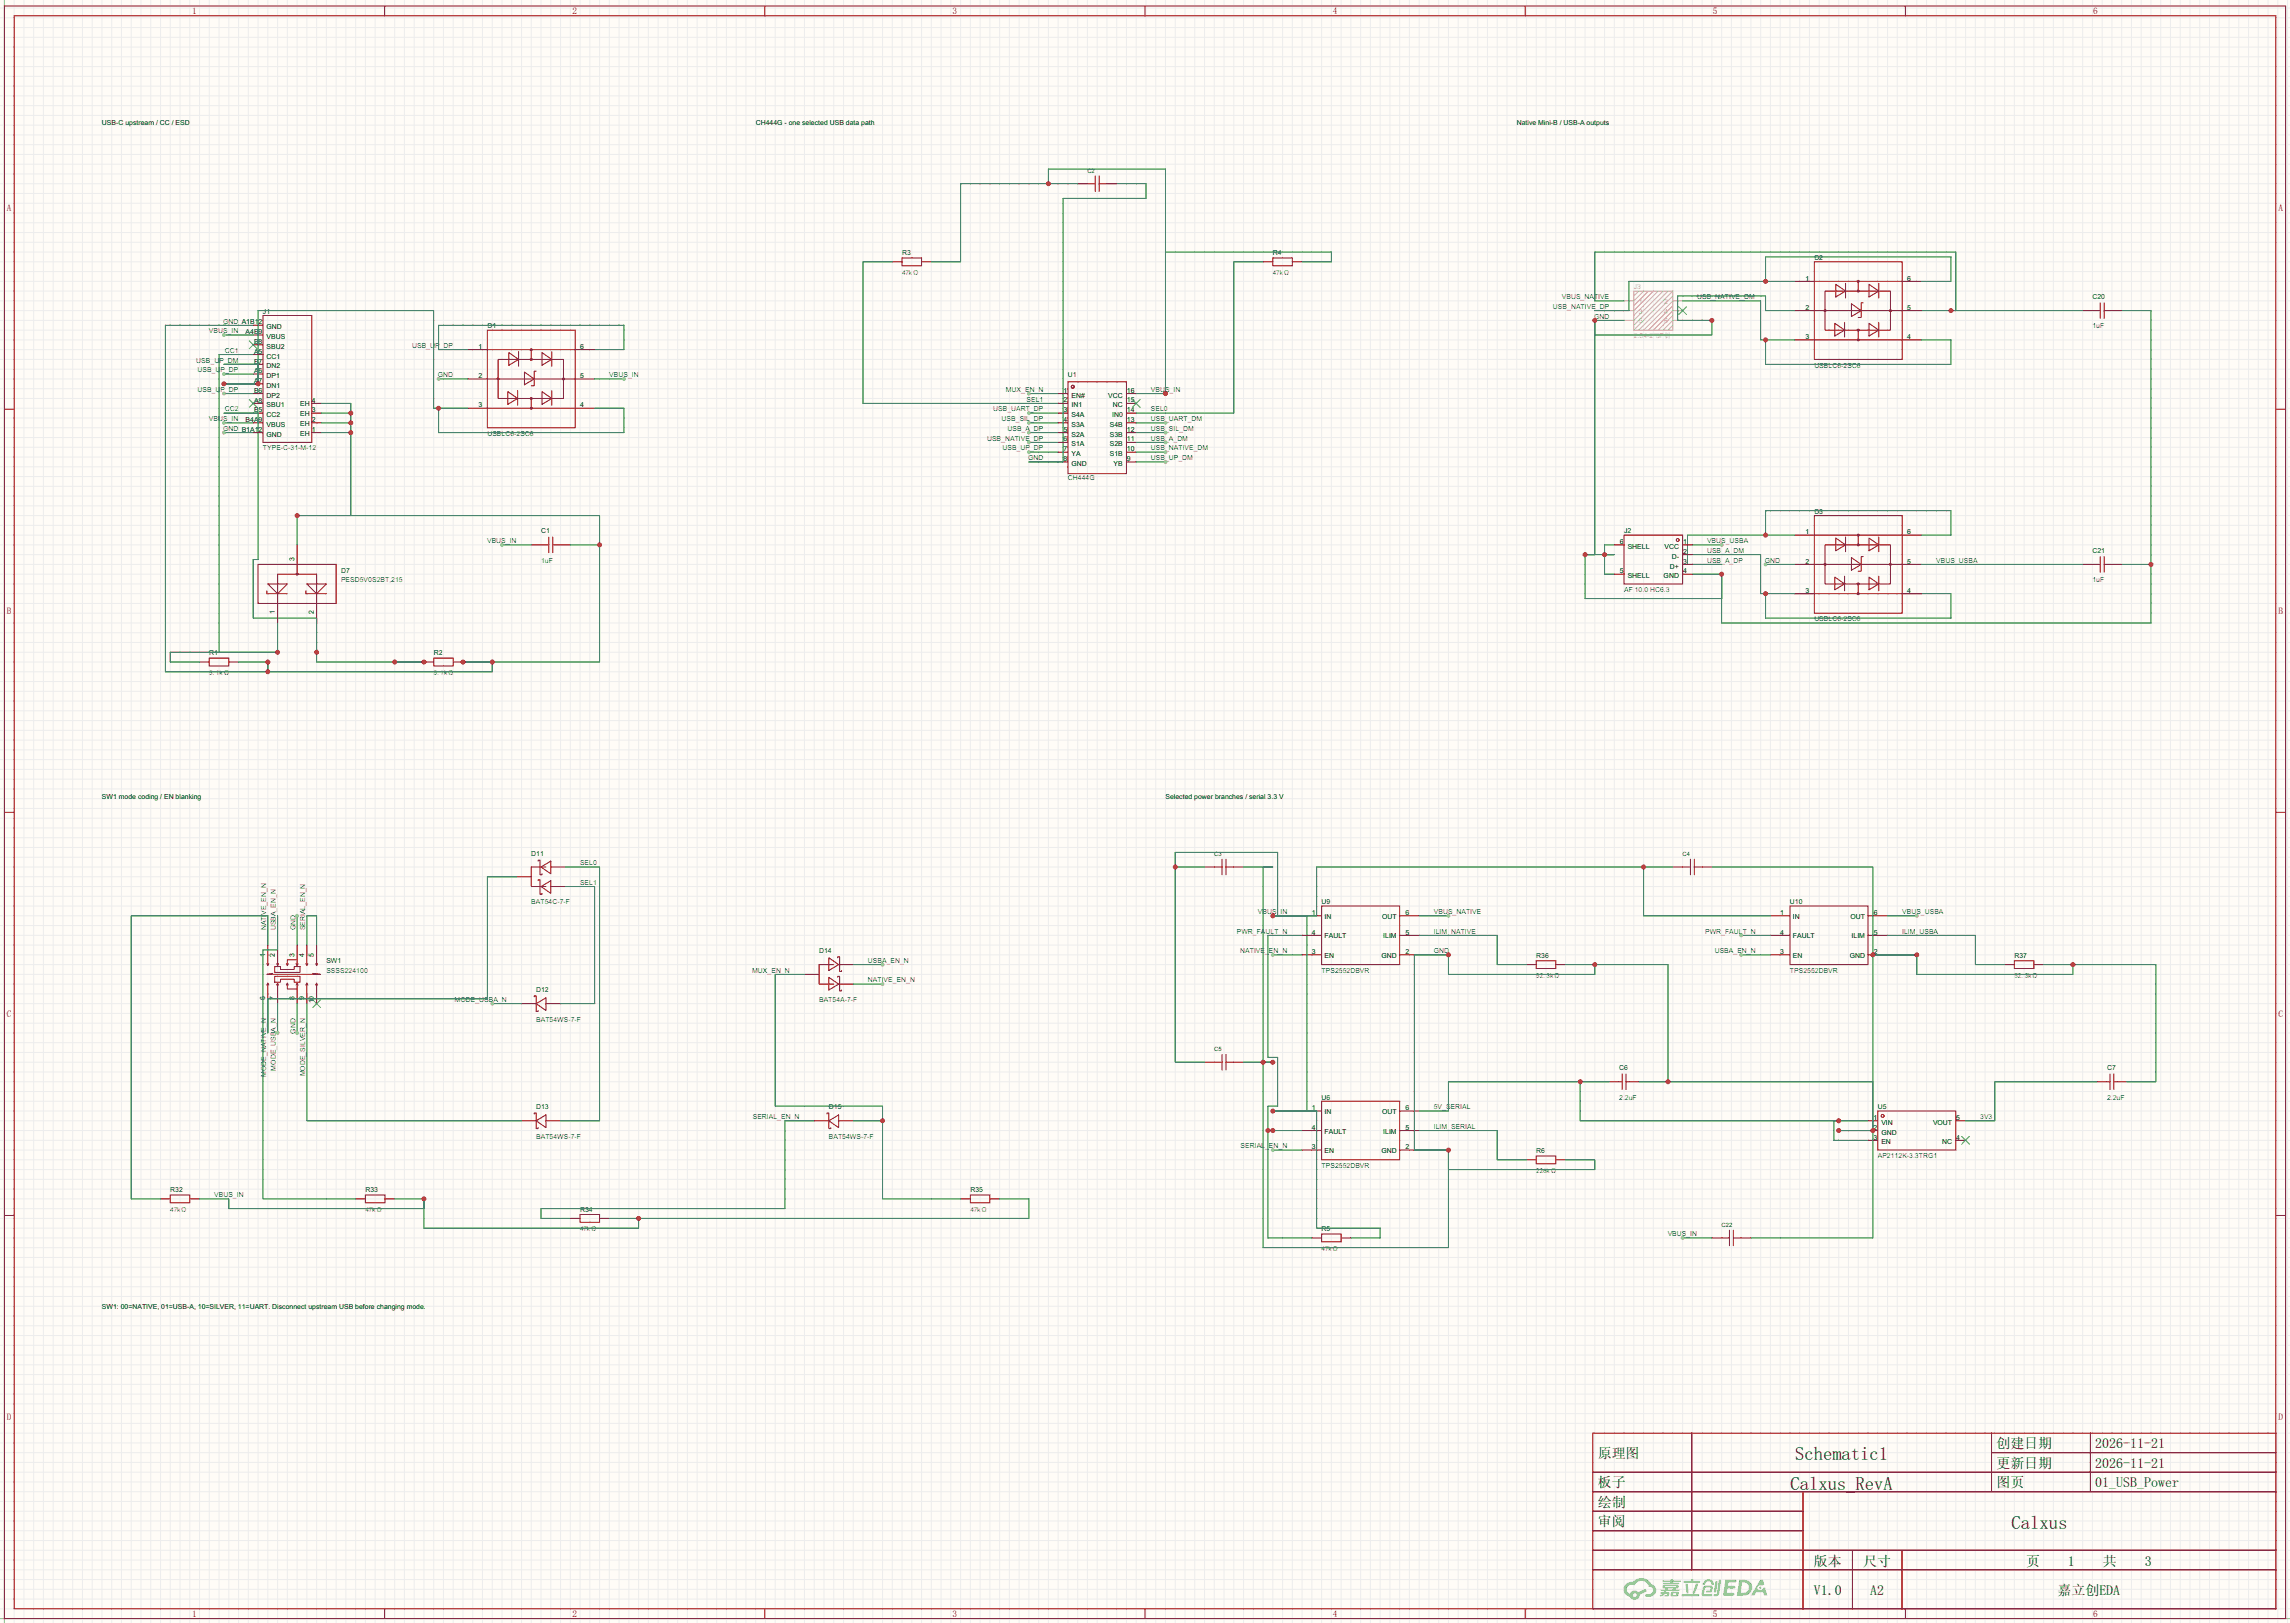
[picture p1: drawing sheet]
<svg xmlns="http://www.w3.org/2000/svg" width="596mm" height="422mm" viewBox="0 0 596 422" stroke-linecap="round" stroke-linejoin="round" font-family="sans-serif">
<defs><g id="words">
<g font-size="4.8">
<text x="467.3" y="380">Schematic1</text>
<text x="466.1" y="387.7">Calxus_RevA</text>
<text x="523.6" y="397.8">Calxus</text>
</g>
<g font-size="3.6">
<text x="519.7" y="376.9">创建日期</text>
<text x="545.5" y="376.9">2026-11-21</text>
<text x="415.9" y="379.4">原理图</text>
<text x="519.7" y="382">更新日期</text>
<text x="545.5" y="382">2026-11-21</text>
<text x="415.9" y="387.1">板子</text>
<text x="519.7" y="387.1">图页</text>
<text x="545.5" y="387.1">01_USB_Power</text>
<text x="415.9" y="392.1">绘制</text>
<text x="415.9" y="397.2">审阅</text>
<text x="472.2" y="407.4">版本</text>
<text x="485" y="407.4">尺寸</text>
<text x="527.4" y="407.4">页</text>
<text x="538.3" y="407.4">1</text>
<text x="547.4" y="407.4">共</text>
<text x="558.3" y="407.4">3</text>
<text x="472.2" y="415">V1.0</text>
<text x="486.9" y="415">A2</text>
<text x="535.6" y="415">嘉立</text>
<text x="542.9" y="415">创E</text>
<text x="548.3" y="415">D</text>
<text x="550.1" y="415">A</text>
</g>
<g font-size="2.4" fill="#a00000">
<text x="50" y="3.7">1</text>
<text x="149" y="3.7">2</text>
<text x="248" y="3.7">3</text>
<text x="346.9" y="3.7">4</text>
<text x="445.9" y="3.7">5</text>
<text x="544.9" y="3.7">6</text>
<text x="1.8" y="54.9">A</text>
<text x="593.1" y="54.9">A</text>
<text x="1.8" y="159.8">B</text>
<text x="593.1" y="159.8">B</text>
<text x="1.8" y="264.7">C</text>
<text x="593.1" y="264.7">C</text>
<text x="1.8" y="369.6">D</text>
<text x="593.1" y="369.6">D</text>
<text x="50" y="420.8">1</text>
<text x="149" y="420.8">2</text>
<text x="248" y="420.8">3</text>
<text x="346.9" y="420.8">4</text>
<text x="445.9" y="420.8">5</text>
<text x="544.9" y="420.8">6</text>
</g>
<g font-size="1.8">
<text x="26.5" y="32.6">USB-C upstream / CC / ESD</text>
<text x="196.7" y="32.6">CH444G - one selected USB data path</text>
<text x="394.8" y="32.6">Native Mini-B / USB-A outputs</text>
<text x="470" y="73">1</text>
<text x="496.4" y="73">6</text>
<text x="470" y="80.6">2</text>
<text x="496.4" y="80.6">5</text>
<text x="62.9" y="84.4">A1B12</text>
<text x="63.9" y="87">A4B9</text>
<text x="66.1" y="89.5">B8</text>
<text x="69.4" y="85.7">GND</text>
<text x="69.4" y="88.2">VBUS</text>
<text x="470" y="88.2">3</text>
<text x="496.4" y="88.2">4</text>
<text x="66.1" y="92.1">A5</text>
<text x="66.1" y="94.6">B7</text>
<text x="69.4" y="90.8">SBU2</text>
<text x="69.4" y="93.3">CC1</text>
<text x="69.4" y="95.9">DN2</text>
<text x="124.6" y="90.8">1</text>
<text x="151" y="90.8">6</text>
<text x="66.1" y="97.1">A6</text>
<text x="66.1" y="99.7">A7</text>
<text x="69.4" y="98.4">DP1</text>
<text x="69.4" y="100.9">DN1</text>
<text x="124.6" y="98.4">2</text>
<text x="151" y="98.4">5</text>
<text x="66.1" y="102.2">B6</text>
<text x="66.1" y="104.8">A8</text>
<text x="66.1" y="107.3">B5</text>
<text x="69.4" y="103.5">DP2</text>
<text x="69.4" y="106">SBU1</text>
<text x="78.1" y="105.8">EH</text>
<text x="81.2" y="104.8">4</text>
<text x="81.2" y="107.3">3</text>
<text x="124.6" y="106">3</text>
<text x="151" y="106">4</text>
<text x="276.9" y="102.2">1</text>
<text x="276.9" y="104.7">2</text>
<text x="276.9" y="107.3">3</text>
<text x="278.9" y="103.5">EN#</text>
<text x="278.9" y="106">IN1</text>
<text x="288.5" y="103.5">VCC</text>
<text x="289.7" y="106">NC</text>
<text x="293.4" y="107.3">14</text>
<text x="293.4" y="104.7">15</text>
<text x="293.4" y="102.2">16</text>
<text x="62.9" y="112.4">B1A12</text>
<text x="63.9" y="109.8">B4A9</text>
<text x="69.4" y="108.6">CC2</text>
<text x="69.4" y="111.1">VBUS</text>
<text x="69.4" y="113.6">GND</text>
<text x="78.1" y="108.3">EH</text>
<text x="78.1" y="110.8">EH</text>
<text x="78.1" y="113.4">EH</text>
<text x="81.2" y="109.8">2</text>
<text x="81.2" y="112.4">1</text>
<text x="276.9" y="109.8">4</text>
<text x="276.9" y="112.3">5</text>
<text x="278.9" y="108.5">S4A</text>
<text x="278.9" y="111.1">S3A</text>
<text x="278.9" y="113.6">S2A</text>
<text x="288.9" y="113.6">S3B</text>
<text x="288.9" y="111.1">S4B</text>
<text x="289.5" y="108.5">IN0</text>
<text x="293.4" y="112.3">12</text>
<text x="293.4" y="109.8">13</text>
<text x="276.9" y="114.9">6</text>
<text x="276.9" y="117.4">7</text>
<text x="276.9" y="120">8</text>
<text x="278.9" y="116.2">S1A</text>
<text x="278.9" y="118.7">YA</text>
<text x="288.9" y="118.7">S1B</text>
<text x="288.9" y="116.2">S2B</text>
<text x="293.4" y="120">9</text>
<text x="293.4" y="117.4">10</text>
<text x="293.4" y="114.9">11</text>
<text x="278.9" y="121.2">GND</text>
<text x="289.9" y="121.2">YB</text>
<text x="421.7" y="141.6">6</text>
<text x="423.7" y="142.9">SHELL</text>
<text x="433.3" y="142.9">VCC</text>
<text x="438.1" y="141.6">1</text>
<text x="470" y="139">1</text>
<text x="496.4" y="139">6</text>
<text x="76.7" y="146.1" transform="rotate(-90 76.7 146.1)">3</text>
<text x="421.7" y="149.2">5</text>
<text x="434.7" y="147.9">D+</text>
<text x="435.2" y="145.4">D-</text>
<text x="438.1" y="149.2">4</text>
<text x="438.1" y="146.7">3</text>
<text x="438.1" y="144.1">2</text>
<text x="470" y="146.7">2</text>
<text x="496.4" y="146.7">5</text>
<text x="423.7" y="150.5">SHELL</text>
<text x="433.1" y="150.5">GND</text>
<text x="470" y="154.3">3</text>
<text x="496.4" y="154.3">4</text>
<text x="71.6" y="159.8" transform="rotate(-90 71.6 159.8)">1</text>
<text x="81.7" y="159.8" transform="rotate(-90 81.7 159.8)">2</text>
<text x="26.5" y="207.9">SW1 mode coding / EN blanking</text>
<text x="303.4" y="207.9">Selected power branches / serial 3.3 V</text>
<text x="341.5" y="238.1">1</text>
<text x="344.8" y="239.1">IN</text>
<text x="359.8" y="239.1">OUT</text>
<text x="365.9" y="238.1">6</text>
<text x="463.4" y="238.1">1</text>
<text x="466.7" y="239.1">IN</text>
<text x="481.7" y="239.1">OUT</text>
<text x="487.8" y="238.1">6</text>
<text x="341.5" y="243.2">4</text>
<text x="344.8" y="244.2">FAULT</text>
<text x="360.1" y="244.2">ILIM</text>
<text x="365.9" y="243.2">5</text>
<text x="463.4" y="243.2">4</text>
<text x="466.7" y="244.2">FAULT</text>
<text x="482" y="244.2">ILIM</text>
<text x="487.8" y="243.2">5</text>
<text x="69" y="249" transform="rotate(-90 69 249)">1</text>
<text x="71.6" y="249" transform="rotate(-90 71.6 249)">2</text>
<text x="76.7" y="249" transform="rotate(-90 76.7 249)">3</text>
<text x="79.2" y="249" transform="rotate(-90 79.2 249)">4</text>
<text x="81.7" y="249" transform="rotate(-90 81.7 249)">5</text>
<text x="341.5" y="248.3">3</text>
<text x="344.8" y="249.3">EN</text>
<text x="359.6" y="249.3">GND</text>
<text x="365.9" y="248.3">2</text>
<text x="463.4" y="248.3">3</text>
<text x="466.7" y="249.3">EN</text>
<text x="481.5" y="249.3">GND</text>
<text x="487.8" y="248.3">2</text>
<text x="69" y="260.1" transform="rotate(-90 69 260.1)">6</text>
<text x="71.6" y="260.1" transform="rotate(-90 71.6 260.1)">7</text>
<text x="76.7" y="260.1" transform="rotate(-90 76.7 260.1)">8</text>
<text x="79.2" y="260.1" transform="rotate(-90 79.2 260.1)">9</text>
<text x="81.7" y="261.1" transform="rotate(-90 81.7 261.1)">10</text>
<text x="341.5" y="288.9">1</text>
<text x="341.5" y="294">4</text>
<text x="344.8" y="289.9">IN</text>
<text x="359.8" y="289.9">OUT</text>
<text x="365.9" y="294">5</text>
<text x="365.9" y="288.9">6</text>
<text x="487.7" y="291.4">1</text>
<text x="487.7" y="294">2</text>
<text x="489.8" y="292.7">VIN</text>
<text x="503.2" y="292.7">VOUT</text>
<text x="509.3" y="291.4">5</text>
<text x="341.5" y="299.1">3</text>
<text x="344.8" y="295">FAULT</text>
<text x="360.1" y="295">ILIM</text>
<text x="365.9" y="299.1">2</text>
<text x="487.7" y="296.5">3</text>
<text x="489.8" y="295.3">GND</text>
<text x="489.8" y="297.8">EN</text>
<text x="505.6" y="297.8">NC</text>
<text x="509.3" y="296.5">4</text>
<text x="344.8" y="300.1">EN</text>
<text x="359.6" y="300.1">GND</text>
<text x="26.5" y="340.7">SW1: 00=NATIVE, 01=USB-A, 10=SILVER, 11=UART. Disconnect upstream USB before changing mode.</text>
</g>
<g font-size="1.8" fill="#000080">
<text x="234.8" y="66.4">R3</text>
<text x="331.3" y="66.4">R4</text>
<text x="472.3" y="67.7">D2</text>
<text x="544.7" y="77.9">C20</text>
<text x="68.5" y="81.7">J1</text>
<text x="126.9" y="85.5">D1</text>
<text x="278" y="98.2">U1</text>
<text x="472.3" y="133.7">D3</text>
<text x="140.8" y="138.8">C1</text>
<text x="422.8" y="138.8">J2</text>
<text x="544.7" y="143.9">C21</text>
<text x="88.8" y="149">D7</text>
<text x="54.5" y="170.6">R1</text>
<text x="112.9" y="170.6">R2</text>
<text x="138.3" y="222.6">D11</text>
<text x="344" y="235.3">U9</text>
<text x="466" y="235.3">U10</text>
<text x="85" y="250.6">SW1</text>
<text x="213.2" y="248">D14</text>
<text x="399.9" y="249.3">R36</text>
<text x="524.4" y="249.3">R37</text>
<text x="139.6" y="258.2">D12</text>
<text x="421.5" y="278.5">C6</text>
<text x="548.5" y="278.5">C7</text>
<text x="344" y="286.1">U6</text>
<text x="139.6" y="288.7">D13</text>
<text x="215.8" y="288.7">D15</text>
<text x="488.8" y="288.7">U5</text>
<text x="399.9" y="300.1">R6</text>
<text x="44.3" y="310.3">R32</text>
<text x="95.1" y="310.3">R33</text>
<text x="252.6" y="310.3">R35</text>
<text x="151" y="315.3">R34</text>
<text x="344" y="320.4">R5</text>
</g>
<g font-size="1.8" fill="#00f">
<text x="234.8" y="71.5">47kΩ</text>
<text x="331.3" y="71.5">47kΩ</text>
<text x="406.6" y="77.9">VBUS_NATIVE</text>
<text x="441.8" y="77.9">USB_NATIVE_DM</text>
<text x="404.3" y="80.4">USB_NATIVE_DP</text>
<text x="415" y="82.9">GND</text>
<text x="54.4" y="86.7">VBUS_IN</text>
<text x="58.1" y="84.2">GND</text>
<text x="544.7" y="85.5">1uF</text>
<text x="51.1" y="94.4">USB_UP_DM</text>
<text x="58.5" y="91.8">CC1</text>
<text x="107.3" y="90.6">USB_UP_DP</text>
<text x="472.3" y="95.6">USBLC6-2SC6</text>
<text x="51.4" y="96.9">USB_UP_DP</text>
<text x="51.4" y="102">USB_UP_DP</text>
<text x="114" y="98.2">GND</text>
<text x="158.6" y="98.2">VBUS_IN</text>
<text x="261.9" y="102">MUX_EN_N</text>
<text x="299.6" y="102">VBUS_IN</text>
<text x="58.5" y="107.1">CC2</text>
<text x="258.6" y="107.1">USB_UART_DP</text>
<text x="267.3" y="104.5">SEL1</text>
<text x="299.6" y="107.1">SEL0</text>
<text x="54.4" y="109.6">VBUS_IN</text>
<text x="58.1" y="112.1">GND</text>
<text x="126.9" y="113.4">USBLC6-2SC6</text>
<text x="260.8" y="109.6">USB_SIL_DP</text>
<text x="262.3" y="112.1">USB_A_DP</text>
<text x="299.6" y="112.1">USB_SIL_DM</text>
<text x="299.6" y="109.6">USB_UART_DM</text>
<text x="68.5" y="117.2">TYPE-C-31-M-12</text>
<text x="257" y="114.7">USB_NATIVE_DP</text>
<text x="261" y="117.2">USB_UP_DP</text>
<text x="267.7" y="119.8">GND</text>
<text x="299.6" y="119.8">USB_UP_DM</text>
<text x="299.6" y="117.2">USB_NATIVE_DM</text>
<text x="299.6" y="114.7">USB_A_DM</text>
<text x="278" y="124.8">CH444G</text>
<text x="126.8" y="141.4">VBUS_IN</text>
<text x="444.4" y="143.9">USB_A_DM</text>
<text x="444.4" y="141.4">VBUS_USBA</text>
<text x="140.8" y="146.4">1uF</text>
<text x="444.4" y="146.4">USB_A_DP</text>
<text x="459.4" y="146.4">GND</text>
<text x="504.1" y="146.4">VBUS_USBA</text>
<text x="88.8" y="151.5">PESD5V0S2BT,215</text>
<text x="422.8" y="154.1">AF 10.0 HC6.3</text>
<text x="544.7" y="151.5">1uF</text>
<text x="472.3" y="161.7">USBLC6-2SC6</text>
<text x="54.5" y="175.6">5.1kΩ</text>
<text x="112.9" y="175.6">5.1kΩ</text>
<text x="151" y="225.2">SEL0</text>
<text x="151" y="230.3">SEL1</text>
<text x="138.3" y="235.3">BAT54C-7-F</text>
<text x="327.5" y="237.9">VBUS_IN</text>
<text x="373.3" y="237.9">VBUS_NATIVE</text>
<text x="495.2" y="237.9">VBUS_USBA</text>
<text x="69.3" y="242.1" transform="rotate(-90 69.3 242.1)">NATIVE_EN_N</text>
<text x="71.8" y="242.1" transform="rotate(-90 71.8 242.1)">USBA_EN_N</text>
<text x="76.9" y="242.1" transform="rotate(-90 76.9 242.1)">GND</text>
<text x="79.4" y="242.1" transform="rotate(-90 79.4 242.1)">SERIAL_EN_N</text>
<text x="322" y="243">PWR_FAULT_N</text>
<text x="373.3" y="243">ILIM_NATIVE</text>
<text x="443.9" y="243">PWR_FAULT_N</text>
<text x="495.2" y="243">ILIM_USBA</text>
<text x="225.9" y="250.6">USBA_EN_N</text>
<text x="322.9" y="248">NATIVE_EN_N</text>
<text x="373.3" y="248">GND</text>
<text x="446.4" y="248">USBA_EN_N</text>
<text x="85" y="253.1">SSSS224100</text>
<text x="195.8" y="253.1">MUX_EN_N</text>
<text x="225.9" y="255.7">NATIVE_EN_N</text>
<text x="344" y="253.1">TPS2552DBVR</text>
<text x="399.9" y="254.4">52.3kΩ</text>
<text x="466" y="253.1">TPS2552DBVR</text>
<text x="524.4" y="254.4">52.3kΩ</text>
<text x="118.4" y="260.7">MODE_USBA_N</text>
<text x="213.2" y="260.7">BAT54A-7-F</text>
<text x="76.9" y="269" transform="rotate(-90 76.9 269)">GND</text>
<text x="139.6" y="265.8">BAT54WS-7-F</text>
<text x="69.3" y="280.2" transform="rotate(-90 69.3 280.2)">MODE_NATIVE_N</text>
<text x="71.8" y="278.6" transform="rotate(-90 71.8 278.6)">MODE_USBA_N</text>
<text x="79.4" y="280.1" transform="rotate(-90 79.4 280.1)">MODE_SILVER_N</text>
<text x="421.5" y="286.1">2.2uF</text>
<text x="548.5" y="286.1">2.2uF</text>
<text x="196" y="291.2">SERIAL_EN_N</text>
<text x="373.3" y="293.8">ILIM_SERIAL</text>
<text x="373.3" y="288.7">5V_SERIAL</text>
<text x="515.5" y="291.2">3V3</text>
<text x="139.6" y="296.3">BAT54WS-7-F</text>
<text x="215.8" y="296.3">BAT54WS-7-F</text>
<text x="323" y="298.8">SERIAL_EN_N</text>
<text x="344" y="303.9">TPS2552DBVR</text>
<text x="399.9" y="305.2">226kΩ</text>
<text x="488.8" y="301.4">AP2112K-3.3TRG1</text>
<text x="55.8" y="311.5">VBUS_IN</text>
<text x="44.3" y="315.3">47kΩ</text>
<text x="95.1" y="315.3">47kΩ</text>
<text x="252.6" y="315.3">47kΩ</text>
<text x="151" y="320.4">47kΩ</text>
<text x="434.1" y="321.7">VBUS_IN</text>
<text x="344" y="325.5">47kΩ</text>
</g>
<g font-size="1.8" fill="#ababab">
<text x="425.3" y="75.3">J3</text>
<text x="426.6" y="79.1">1</text>
<text x="426.6" y="81.6">3</text>
<text x="433.2" y="79.1">2</text>
<text x="433.2" y="81.6">4</text>
<text x="425.3" y="88">2.54-2</text>
<text x="426.6" y="84.2">5</text>
<text x="430.4" y="88">*3P</text>
<text x="433.2" y="84.2">6</text>
<text x="433.3" y="88">针</text>
</g>
<g font-size="1.5" fill="#000080">
<text x="283.1" y="44.9">C2</text>
<text x="316.1" y="222.7">C3</text>
<text x="438" y="222.7">C4</text>
<text x="316.1" y="273.5">C5</text>
<text x="448.2" y="319.2">C22</text>
</g>
</g></defs>
<path d="M0 0h596.1v422.3h-596.1z" fill="#fffcf7"/>
<g fill="none" stroke="#ededed" stroke-width=".26">
<path d="M0 2.1h596.1M0 4.6h596.1M0 7.2h596.1M0 9.7h596.1M0 12.2h596.1M0 14.8h596.1M0 17.3h596.1M0 19.9h596.1M1.1 0v422.3M3.7 0v422.3M6.2 0v422.3M8.8 0v422.3"/>
<path d="M11.3 0v422.3M13.8 0v422.3M16.4 0v422.3M18.9 0v422.3M21.5 0v422.3M24 0v422.3M26.5 0v422.3M29.1 0v422.3M31.6 0v422.3M34.2 0v422.3M36.7 0v422.3M39.2 0v422.3"/>
<path d="M41.8 0v422.3M44.3 0v422.3M46.9 0v422.3M49.4 0v422.3M51.9 0v422.3M54.5 0v422.3M57 0v422.3M59.6 0v422.3M62.1 0v422.3M64.6 0v422.3M67.2 0v422.3M69.7 0v422.3"/>
<path d="M72.3 0v422.3M74.8 0v422.3M77.3 0v422.3M79.9 0v422.3M82.4 0v422.3M85 0v422.3M87.5 0v422.3M90 0v422.3M92.6 0v422.3M95.1 0v422.3M97.7 0v422.3M100.2 0v422.3"/>
<path d="M102.7 0v422.3M105.3 0v422.3M107.8 0v422.3M110.4 0v422.3M112.9 0v422.3M115.4 0v422.3M118 0v422.3M120.5 0v422.3M123.1 0v422.3M125.6 0v422.3M128.1 0v422.3M130.7 0v422.3"/>
<path d="M133.2 0v422.3M135.8 0v422.3M138.3 0v422.3M140.8 0v422.3M143.4 0v422.3M145.9 0v422.3M148.5 0v422.3M151 0v422.3M153.5 0v422.3M156.1 0v422.3M158.6 0v422.3M161.2 0v422.3"/>
<path d="M163.7 0v422.3M166.2 0v422.3M168.8 0v422.3M171.3 0v422.3M173.9 0v422.3M176.4 0v422.3M178.9 0v422.3M181.5 0v422.3M184 0v422.3M186.6 0v422.3M189.1 0v422.3M191.6 0v422.3"/>
<path d="M194.2 0v422.3M196.7 0v422.3M199.3 0v422.3M201.8 0v422.3M204.3 0v422.3M206.9 0v422.3M209.4 0v422.3M212 0v422.3M214.5 0v422.3M217 0v422.3M219.6 0v422.3M222.1 0v422.3"/>
<path d="M224.7 0v422.3M227.2 0v422.3M229.7 0v422.3M232.3 0v422.3M234.8 0v422.3M237.4 0v422.3M239.9 0v422.3M242.4 0v422.3M245 0v422.3M247.5 0v422.3M250.1 0v422.3M252.6 0v422.3"/>
<path d="M255.1 0v422.3M257.7 0v422.3M260.2 0v422.3M262.8 0v422.3M265.3 0v422.3M267.8 0v422.3M270.4 0v422.3M272.9 0v422.3M275.5 0v422.3M278 0v422.3M280.5 0v422.3M283.1 0v422.3"/>
<path d="M285.6 0v422.3M288.2 0v422.3M290.7 0v422.3M293.2 0v422.3M295.8 0v422.3M298.3 0v422.3M300.9 0v422.3M303.4 0v422.3M305.9 0v422.3M308.5 0v422.3M311 0v422.3M313.6 0v422.3"/>
<path d="M316.1 0v422.3M318.6 0v422.3M321.2 0v422.3M323.7 0v422.3M326.3 0v422.3M328.8 0v422.3M331.3 0v422.3M333.9 0v422.3M336.4 0v422.3M339 0v422.3M341.5 0v422.3M344 0v422.3"/>
<path d="M346.6 0v422.3M349.1 0v422.3M351.7 0v422.3M354.2 0v422.3M356.7 0v422.3M359.3 0v422.3M361.8 0v422.3M364.4 0v422.3M366.9 0v422.3M369.4 0v422.3M372 0v422.3M374.5 0v422.3"/>
<path d="M377.1 0v422.3M379.6 0v422.3M382.1 0v422.3M384.7 0v422.3M387.2 0v422.3M389.8 0v422.3M392.3 0v422.3M394.8 0v422.3M397.4 0v422.3M399.9 0v422.3M402.5 0v422.3M405 0v422.3"/>
<path d="M407.5 0v422.3M410.1 0v422.3M412.6 0v422.3M415.2 0v422.3M417.7 0v422.3M420.2 0v422.3M422.8 0v422.3M425.3 0v422.3M427.9 0v422.3M430.4 0v422.3M432.9 0v422.3M435.5 0v422.3"/>
<path d="M438 0v422.3M440.6 0v422.3M443.1 0v422.3M445.6 0v422.3M448.2 0v422.3M450.7 0v422.3M453.3 0v422.3M455.8 0v422.3M458.3 0v422.3M460.9 0v422.3M463.4 0v422.3M466 0v422.3"/>
<path d="M468.5 0v422.3M471 0v422.3M473.6 0v422.3M476.1 0v422.3M478.7 0v422.3M481.2 0v422.3M483.7 0v422.3M486.3 0v422.3M488.8 0v422.3M491.4 0v422.3M493.9 0v422.3M496.4 0v422.3"/>
<path d="M499 0v422.3M501.5 0v422.3M504.1 0v422.3M506.6 0v422.3M509.1 0v422.3M511.7 0v422.3M514.2 0v422.3M516.8 0v422.3M519.3 0v422.3M521.8 0v422.3M524.4 0v422.3M526.9 0v422.3"/>
<path d="M529.5 0v422.3M532 0v422.3M534.5 0v422.3M537.1 0v422.3M539.6 0v422.3M542.2 0v422.3M544.7 0v422.3M547.2 0v422.3M549.8 0v422.3M552.3 0v422.3M554.9 0v422.3M557.4 0v422.3"/>
<path d="M559.9 0v422.3M562.5 0v422.3M565 0v422.3M567.6 0v422.3M570.1 0v422.3M572.6 0v422.3M575.2 0v422.3M577.7 0v422.3M580.3 0v422.3M582.8 0v422.3M585.3 0v422.3M587.9 0v422.3"/>
<path d="M590.4 0v422.3M593 0v422.3M595.5 0v422.3M0 22.4h596.1M0 24.9h596.1M0 27.5h596.1M0 30h596.1M0 32.6h596.1M0 35.1h596.1M0 37.6h596.1M0 40.2h596.1M0 42.7h596.1"/>
<path d="M0 45.3h596.1M0 47.8h596.1M0 50.3h596.1M0 52.9h596.1M0 55.4h596.1M0 58h596.1M0 60.5h596.1M0 63h596.1M0 65.6h596.1M0 68.1h596.1M0 70.7h596.1M0 73.2h596.1"/>
<path d="M0 75.7h596.1M0 78.3h596.1M0 80.8h596.1M0 83.4h596.1M0 85.9h596.1M0 88.4h596.1M0 91h596.1M0 93.5h596.1M0 96.1h596.1M0 98.6h596.1M0 101.1h596.1M0 103.7h596.1"/>
<path d="M0 106.2h596.1M0 108.8h596.1M0 111.3h596.1M0 113.8h596.1M0 116.4h596.1M0 118.9h596.1M0 121.5h596.1M0 124h596.1M0 126.5h596.1M0 129.1h596.1M0 131.6h596.1M0 134.2h596.1"/>
<path d="M0 136.7h596.1M0 139.2h596.1M0 141.8h596.1M0 144.3h596.1M0 146.9h596.1M0 149.4h596.1M0 151.9h596.1M0 154.5h596.1M0 157h596.1M0 159.6h596.1M0 162.1h596.1M0 164.6h596.1"/>
<path d="M0 167.2h596.1M0 169.7h596.1M0 172.3h596.1M0 174.8h596.1M0 177.3h596.1M0 179.9h596.1M0 182.4h596.1M0 185h596.1M0 187.5h596.1M0 190h596.1M0 192.6h596.1M0 195.1h596.1"/>
<path d="M0 197.7h596.1M0 200.2h596.1M0 202.7h596.1M0 205.3h596.1M0 207.8h596.1M0 210.4h596.1M0 212.9h596.1M0 215.4h596.1M0 218h596.1M0 220.5h596.1M0 223.1h596.1M0 225.6h596.1"/>
<path d="M0 228.1h596.1M0 230.7h596.1M0 233.2h596.1M0 235.8h596.1M0 238.3h596.1M0 240.8h596.1M0 243.4h596.1M0 245.9h596.1M0 248.5h596.1M0 251h596.1M0 253.5h596.1M0 256.1h596.1"/>
<path d="M0 258.6h596.1M0 261.2h596.1M0 263.7h596.1M0 266.2h596.1M0 268.8h596.1M0 271.3h596.1M0 273.9h596.1M0 276.4h596.1M0 278.9h596.1M0 281.5h596.1M0 284h596.1M0 286.6h596.1"/>
<path d="M0 289.1h596.1M0 291.6h596.1M0 294.2h596.1M0 296.7h596.1M0 299.3h596.1M0 301.8h596.1M0 304.3h596.1M0 306.9h596.1M0 309.4h596.1M0 312h596.1M0 314.5h596.1M0 317h596.1"/>
<path d="M0 319.6h596.1M0 322.1h596.1M0 324.7h596.1M0 327.2h596.1M0 329.7h596.1M0 332.3h596.1M0 334.8h596.1M0 337.4h596.1M0 339.9h596.1M0 342.4h596.1M0 345h596.1M0 347.5h596.1"/>
<path d="M0 350.1h596.1M0 352.6h596.1M0 355.1h596.1M0 357.7h596.1M0 360.2h596.1M0 362.8h596.1M0 365.3h596.1M0 367.8h596.1M0 370.4h596.1M0 372.9h596.1M0 375.5h596.1M0 378h596.1"/>
<path d="M0 380.5h596.1M0 383.1h596.1M0 385.6h596.1M0 388.2h596.1M0 390.7h596.1M0 393.2h596.1M0 395.8h596.1M0 398.3h596.1M0 400.9h596.1M0 403.4h596.1M0 405.9h596.1M0 408.5h596.1"/>
<path d="M0 411h596.1M0 413.6h596.1M0 416.1h596.1M0 418.6h596.1M0 421.2h596.1"/>
</g>
<path d="M1.1 0v422.3M0 421.2h596.1" fill="none" stroke="#999" stroke-width=".26"/>
<g fill="none" stroke="#a10000" stroke-width=".26">
<path d="M1.1 1.6h593.9v419.6h-593.9zM3.7 4.1h588.8v414.5h-588.8zM100.1 1.6v2.5M199.1 1.6v2.5M298.1 1.6v2.5M397 1.6v2.5M496 1.6v2.5M1.1 106.5h2.6M592.5 106.5h2.5M1.1 211.4h2.6M592.5 211.4h2.5M1.1 316.3h2.6"/>
<path d="M592.5 316.3h2.5M414.7 372.9h177.8v45.7h-177.8zM440.4 372.9v35.6M518.4 372.9v15.3M518.4 378h74.1M544.2 372.9v15.3M414.7 383.1h177.8M414.7 388.2h177.8M414.7 393.2h54.7M414.7 398.3h54.7M469.4 388.2v30.4M100.1 418.6v2.6"/>
<path d="M199.1 418.6v2.6M298.1 418.6v2.6M397 418.6v2.6M414.7 403.4h177.8M414.7 408.5h177.8M482.2 403.4v15.2M495.1 403.4v15.2M496 418.6v2.6"/>
</g>
<g fill="#5487ff">
<path d="M449.2 411.1h2.4a.37 .37 0 0 1 .5 .3 .37 .37 0 0 1-.4 .4h-1.8l-.1 .9h1.6l.4 .3-.5 .4h-1.6l-.2 1.1h1.6a.36 .36 0 0 1 .4 .3 .36 .36 0 0 1-.4 .4h-2.6z"/>
<path d="M458.2 411.1h.7l.4 1.2-.7 .3a.73 .73 0 0 0-1 .3 .73 .73 0 0 0 .5 1 .73 .73 0 0 0 .8-.6l.6-.3 .6 2.2h-.9l-.2-.9h-1.8l-.5 .9h-.9z"/>
<path d="M446.6 411.5h.6l-.4 2.7a.31 .31 0 0 1-.4 .2 .31 .31 0 0 1-.2-.3z"/>
<path d="M447.5 411h.6l-.6 3.7a.89 .89 0 0 1-1.5 .4l1-.4z"/>
<path d="M443.8 411.3l.5-.3h1.2l.4 .4 .3 .9-.6 .1-.3-.8-.8-.1-.8 .9h-.5z"/>
<path d="M443.4 412.9l.5-.3h1.4a.81 .81 0 0 1 .4 1.4l-.3 .4h-1a.27 .27 0 0 1-.3-.3 .27 .27 0 0 1 .4-.2h.6l.2-.8-1.4 .1-.3 1.6h1.9a.28 .28 0 0 1 .2 .3 .28 .28 0 0 1-.3 .3h-1.9l-.4-.3-.1-.4z"/>
<path d="M437.8 414.8h4.3a.28 .28 0 0 1 .3 .3 .28 .28 0 0 1-.3 .3h-4.2z"/>
<path d="M441.5 412.1h.6l-.5 1.6a.96 .96 0 0 1-.7 1l-.2-.2z"/>
<path d="M438.8 412.1h.5l.3 2.3-.2 .3-.4-.2z"/>
<path d="M438.3 411.4h1.9l.2-.5h.5l-.1 .5h1.5a.27 .27 0 0 1 .3 .3 .27 .27 0 0 1-.3 .2h-3.9z"/>
<path d="M432.3 414.3l1.5-.2-.1 .2 .9 .2-.2 .8-1.1 .1v-.3l.6-.1 .1-.3a.71 .71 0 0 0-1 .4l-.8 .3-.1-.3 .8-.4h-.6z"/>
<path d="M432.8 411.2h2.1v-.2l.7-.1-.1 .3h1.9l.2 .3-.2 .2h-1.9l-.1 .2h1.6l.2 .2-.2 .1h-3.9l-.1-.3h1.8v-.2h-1.9z"/>
<path d="M452.8 411.1l-.7 4.1h1.5a2.14 2.14 0 0 0 2.5-2.1 2.14 2.14 0 0 0-2.6-2zM453.5 411.8a1.41 1.41 0 0 1 1.8 1.4 1.41 1.41 0 0 1-1.9 1.3h-.3z"/>
<path d="M432.9 412.6l-.1 .6 .6 .2 .1 .2h-1.2l.1 .4h4.6l.2-.2-.2-.2h-1l.1-.2a.66 .66 0 0 0 .8-.2 .66 .66 0 0 0 0-.8h-3.6zM433.5 412.7l2.9 .1-.2 .2h-2.7zM434.1 413.4h1.4l-.1 .2h-1.3z"/>
<path d="M435 414.4l-.1 .7 .1 .3h1.7l.3-.4-.1-.8h-1.4zM435.6 414.6h.7l.1 .3-.2 .2-.7-.1z"/>
<path d="M423.3 412.2a1.91 1.91 0 0 0-.6 1.9 1.91 1.91 0 0 0 1.6 1.4 1.35 1.35 0 0 0 1.5 .8 1.35 1.35 0 0 0 1.1-1.3l1.8-.9-.4-.7-1.8 .9a1.41 1.41 0 0 0-2.2 .4 1.25 1.25 0 0 1-.6-1.8 1.25 1.25 0 0 1 1.8-.4 2.01 2.01 0 0 1 2-1.1 2.01 2.01 0 0 1 1.8 1.5 .95 .95 0 0 1 1 .9 .95 .95 0 0 1-.9 1h-.6a.39 .39 0 0 0-.5 .3 .39 .39 0 0 0 .3 .4 1.78 1.78 0 0 0 2.4-1 1.78 1.78 0 0 0-1.1-2.3 3 3 0 0 0-4.9-.6l-1 .2zM425 415.1a.5 .5 0 0 1 1 0 .5 .5 0 0 1-1 0z"/>
<circle cx="458.2" cy="413.2" r=".27"/>
</g>
<g fill="none" stroke="#a10000" stroke-width=".26">
<path d="M283.1 47.8h2M285.1 45.8v4M286.1 47.8h2.1M286.1 45.8v4M234.8 67.1h5.1v2h-5.1zM331.3 67.1h5.1v2h-5.1zM472.3 68.1h22.9v25.4h-22.9zM472.3 73.2h22.9M475.1 75.7h17v10.2h-17zM477.9 74l2.5 1.7-2.5 1.6zM480.4 73.7v3.8M482 79.1l2.5 1.7-2.5 1.6z"/>
<path d="M483.7 73.2v2.5M485 78.8h-.5v3.8h-.8M486.5 74l2.6 1.7-2.6 1.6zM489.1 73.7v3.8M546.7 78.8v4.1M547.8 78.8v4.1M68.5 82.1h12.7v33h-12.7zM126.9 85.9h22.8v25.4h-22.8zM126.9 91h22.8M126.9 98.6h22.8M129.7 93.5h17v10.2h-17zM132.5 91.8l2.5 1.7-2.5 1.6z"/>
<path d="M135 91.5v3.8M136.5 96.8l2.6 1.8-2.6 1.5zM138.3 91v2.5M139.6 96.6h-.5v3.8h-.8M141.1 91.8l2.5 1.7-2.5 1.6zM143.6 91.5v3.8M278 99.4h15.2v23.8h-15.2zM472.3 88.4h22.9M472.3 80.8h22.9M477.6 84.1l2.6 1.8-2.6 1.5zM480.2 83.9v3.8M483.7 85.9v2.5"/>
<path d="M486.5 84.1l2.6 1.8-2.6 1.5zM489.1 83.9v3.8M544.7 80.8h2M547.8 80.8h2M126.9 106.2h22.8M132.2 101.9l2.5 1.8-2.5 1.5zM134.7 101.7v3.8M138.3 103.7v2.5M141.1 101.9l2.5 1.8-2.5 1.5zM143.6 101.7v3.8M142.9 139.8v4M143.9 139.8v4"/>
<path d="M472.3 134.2h22.9v25.4h-22.9zM472.3 139.2h22.9M480.4 139.8v3.8M483.7 139.2v2.6M489.1 139.8v3.8M67.2 146.9h20.3v10.1h-20.3zM69.5 153.7v.8h5.3M69.7 151.9h5.1l-2.5 2.6zM72.3 157v-7.6h10.1v7.6M77.3 146.9v2.5M79.6 153.7v.8h5.4M79.9 151.9h5.1l-2.6 2.6z"/>
<path d="M140.8 141.8h2.1M143.9 141.8h2M472.3 154.5h22.9M472.3 146.9h22.9M475.1 141.8h17v10.1h-17zM477.6 150.2l2.6 1.7-2.6 1.6zM477.9 140l2.5 1.8-2.5 1.5zM480.2 149.9v3.8M482 145.1l2.5 1.8-2.5 1.5zM483.7 151.9v2.6M485 144.8h-.5v3.8h-.8M486.5 140l2.6 1.8-2.6 1.5z"/>
<path d="M486.5 150.2l2.6 1.7-2.6 1.6zM489.1 149.9v3.8M544.7 146.9h2M546.7 144.8v4.1M547.8 146.9h2M547.8 144.8v4.1M54.5 171.3h5.1v2h-5.1zM112.9 171.3h5.1v2h-5.1zM140.1 224.1v-.3h.5v3.8h.5v-.2M140.1 229.2v-.3h.5v3.8h.5v-.2M140.8 225.6l2.6-1.5v3.3zM140.8 230.7l2.6-1.5v3.3z"/>
<path d="M142.1 225.6h-3.8v5.1h3.8M316.1 225.6h2M318.1 223.6v4M319.2 225.6h2M319.2 223.6v4M344 235.8h20.4v15.2h-20.4zM438 225.6h2.1M440.1 223.6v4M441.1 225.6h2M441.1 223.6v4M466 235.8h20.3v15.2h-20.3zM69.5 256.3l.2-.5 .3 .5"/>
<path d="M69.5 250.8l.2 .5 .3-.5M69.7 248.5v2.5M69.7 256.1v2.5M71 253.3l-1.5 .2h13.9l-2-.2M71.5 254.1h6.6v1.5h-1.5v-.8h-3.6v.8h-1.5zM71.5 251.5h1.5v.8h3.6v-.8h1.5v1.5h-6.6zM72 256.3l.3-.5 .2 .5M72 250.8l.3 .5 .2-.5M72.3 248.5v2.5M72.3 256.1v2.5M74.5 256.3l.3-.5 .3 .5M74.5 250.8l.3 .5 .3-.5"/>
<path d="M74.8 256.1v1.3h2.5M77.1 256.3l.2-.5 .3 .5M77.1 250.8l.2 .5 .3-.5M77.3 249.7h-2.5v1.3M77.3 248.5v2.5M77.3 256.1v2.5M79.6 256.3l.3-.5 .2 .5M79.6 250.8l.3 .5 .2-.5M79.9 248.5v2.5M79.9 256.1v2.5M82.2 250.8l.2 .5 .3-.5M82.2 256.3l.2-.5 .3 .5"/>
<path d="M82.4 248.5v2.5M82.4 256.1v2.5M139.1 259.4v-.3h.5v4.1h.5v-.3M215.8 254.3l2.5 1.8-2.5 1.5zM215.8 249.2l2.5 1.8-2.5 1.5zM217 251h-3.8v5.1h3.8M218.1 254.3v-.2h.5v3.8h.5v-.3M218.1 249.2v-.2h.5v3.8h.5v-.3M399.9 250h5.1v2h-5.1zM524.4 250h5.1v2h-5.1zM139.6 261.2l2.5-1.6v3.3zM316.1 276.4h2"/>
<path d="M318.1 274.4v4M319.2 274.4v4M319.2 276.4h2M422.3 279.5v4M423.3 279.5v4M549.3 279.5v4M550.3 279.5v4M139.1 289.9v-.3h.5v4.1h.5v-.3M139.6 291.6l2.5-1.5v3.3zM215.3 289.9v-.3h.5v4.1h.5v-.3M215.8 291.6l2.5-1.5v3.3zM344 286.6h20.4v15.2h-20.4z"/>
<path d="M421.5 281.5h.8M423.3 281.5h.8M488.8 289.1h20.3v10.2h-20.3zM548.5 281.5h.8M550.3 281.5h.8M44.3 311h5.1v2h-5.1zM95.1 311h5.1v2h-5.1zM151 316h5.1v2.1h-5.1zM252.6 311h5.1v2h-5.1zM399.9 300.8h5.1v2h-5.1zM344 321.1h5.1v2h-5.1zM448.2 322.1h2"/>
<path d="M450.2 320.1v4.1M451.2 322.1h2.1M451.2 320.1v4.1"/>
<circle cx="483.7" cy="73.2" r=".25"/>
<circle cx="483.7" cy="75.7" r=".25"/>
<circle cx="129.7" cy="98.6" r=".25"/>
<circle cx="138.3" cy="91" r=".25"/>
<circle cx="138.3" cy="93.5" r=".25"/>
<circle cx="146.7" cy="98.6" r=".25"/>
<circle cx="475.1" cy="80.8" r=".25"/>
<circle cx="483.7" cy="85.9" r=".25"/>
<circle cx="483.7" cy="88.4" r=".25"/>
<circle cx="492.1" cy="80.8" r=".25"/>
<circle cx="138.3" cy="106.2" r=".25"/>
<circle cx="138.3" cy="103.7" r=".25"/>
<circle cx="279.3" cy="100.6" r=".38"/>
<circle cx="483.7" cy="139.2" r=".25"/>
<circle cx="77.3" cy="149.4" r=".25"/>
<circle cx="475.1" cy="146.9" r=".25"/>
<circle cx="483.7" cy="141.8" r=".25"/>
<circle cx="483.7" cy="154.5" r=".25"/>
<circle cx="483.7" cy="151.9" r=".25"/>
<circle cx="492.1" cy="146.9" r=".25"/>
<circle cx="490.1" cy="290.4" r=".38"/>
</g>
<g fill="none" stroke="#870000" stroke-width=".26">
<path d="M280.5 47.8h2.6M288.2 47.8h2.5M232.3 68.1h2.5M239.9 68.1h2.5M328.8 68.1h2.5M336.4 68.1h2.6M467.2 73.2h5.1M495.2 73.2h5.1M65.9 84.6h2.6M65.9 87.2h2.6M65.9 89.7h2.6M65.9 92.3h2.6"/>
<path d="M65.9 94.8h2.6M65.9 97.3h2.6M65.9 99.9h2.6M121.8 91h5.1M121.8 98.6h5.1M149.7 91h5.1M149.7 98.6h5.1M467.2 80.8h5.1M467.2 88.4h5.1M495.2 80.8h5.1M495.2 88.4h5.1M542.2 80.8h2.5"/>
<path d="M549.8 80.8h2.5M65.9 102.4h2.6M65.9 105h2.6M65.9 107.5h2.6M65.9 110h2.6M65.9 112.6h2.6M81.2 105h2.5M81.2 107.5h2.5M81.2 110h2.5M81.2 112.6h2.5M121.8 106.2h5.1M149.7 106.2h5.1"/>
<path d="M275.5 102.4h2.5M275.5 105h2.5M275.5 107.5h2.5M275.5 110h2.5M275.5 112.6h2.5M275.5 115.1h2.5M275.5 117.7h2.5M293.2 102.4h2.6M293.2 105h2.6M293.2 107.5h2.6M293.2 110h2.6M293.2 112.6h2.6"/>
<path d="M293.2 115.1h2.6M293.2 117.7h2.6M275.5 120.2h2.5M293.2 120.2h2.6M467.2 139.2h5.1M495.2 139.2h5.1M72.3 157v5.1M77.3 141.8v5.1M82.4 157v5.1M138.3 141.8h2.5M145.9 141.8h2.6M467.2 146.9h5.1"/>
<path d="M467.2 154.5h5.1M495.2 146.9h5.1M495.2 154.5h5.1M542.2 146.9h2.5M549.8 146.9h2.5M51.9 172.3h2.6M59.6 172.3h2.5M110.4 172.3h2.5M118 172.3h2.5M134.5 228.1h3.8M143.4 225.6h3.8M143.4 230.7h3.8"/>
<path d="M313.6 225.6h2.5M321.2 225.6h2.5M339 238.3h5M364.4 238.3h5M435.5 225.6h2.5M443.1 225.6h2.5M460.9 238.3h5.1M486.3 238.3h5.1M69.7 245.9v2.6M69.7 258.6v2.6M72.3 245.9v2.6M72.3 258.6v2.6"/>
<path d="M77.3 245.9v2.6M77.3 258.6v2.6M79.9 245.9v2.6M79.9 258.6v2.6M82.4 245.9v2.6M82.4 258.6v2.6M209.4 253.5h3.8M218.3 251h3.8M218.3 256.1h3.8M339 248.5h5M339 243.4h5M364.4 248.5h5"/>
<path d="M364.4 243.4h5M397.4 251h2.5M405 251h2.5M460.9 248.5h5.1M460.9 243.4h5.1M486.3 248.5h5.1M486.3 243.4h5.1M521.8 251h2.6M529.5 251h2.5M135.8 261.2h3.8M142.1 261.2h3.8M313.6 276.4h2.5"/>
<path d="M321.2 276.4h2.5M135.8 291.6h3.8M142.1 291.6h3.8M212 291.6h3.8M218.3 291.6h3.8M339 294.2h5M339 289.1h5M339 299.3h5M364.4 294.2h5M364.4 289.1h5M364.4 299.3h5M419 281.5h2.5"/>
<path d="M424.1 281.5h2.5M486.3 291.6h2.5M486.3 294.2h2.5M486.3 296.7h2.5M509.1 291.6h2.6M509.1 296.7h2.6M546 281.5h2.5M551.1 281.5h2.5M41.8 312h2.5M49.4 312h2.5M92.6 312h2.5M100.2 312h2.5"/>
<path d="M148.5 317h2.5M156.1 317h2.5M250.1 312h2.5M257.7 312h2.5M397.4 301.8h2.5M405 301.8h2.5M341.5 322.1h2.5M349.1 322.1h2.6M445.6 322.1h2.6M453.3 322.1h2.5"/>
</g>
<path d="M437 79.8l2 2M439 79.8l-2 2M64.9 88.7l2 2M66.9 88.7l-2 2M64.9 103.9l2 2.1M66.9 103.9l-2 2.1M294.8 103.9l2 2.1M296.8 103.9l-2 2.1M81.4 260.2l2 2M83.4 260.2l-2 2M510.7 295.7l2 2M512.7 295.7l-2 2" fill="none" stroke="#3c3" stroke-width=".26"/>
<g fill="none" stroke="#ababab" stroke-width=".26">
<path d="M425.3 75.7h10.2v10.2h-10.2zM426.6 75.7l-1.3 1.3M427.9 75.7l-2.6 2.6h-2.5M429.1 75.7l-3.8 3.9M430.4 75.7l-5.1 5.1h-2.5M431.7 75.7l-6.4 6.4M432.9 75.7l-7.6 7.7h-2.5M434.2 75.7l-8.9 8.9M435.5 75.7l-10.2 10.2M435.5 77l-8.9 8.9M435.5 79.6l-6.4 6.3M438 78.3h-2.5l-7.6 7.6"/>
<path d="M435.5 82.1l-3.8 3.8M435.5 84.6l-1.3 1.3M438 80.8h-2.5l-5.1 5.1M438 83.4h-2.5l-2.6 2.5"/>
</g>
<path d="M65.9 84.6h-22.8v90.2h85v-2.5M83.7 105h7.6v29.2M83.7 112.6h7.6M83.7 110h7.6M83.7 107.5h7.6M77.3 141.8v-7.6h78.8v38.1h-35.6M148.5 141.8h7.6M62.1 172.3h7.6v2.5" fill="none" stroke="#008700" stroke-width=".26"/>
<g fill="#c00">
<circle cx="120.5" cy="172.3" r=".63"/>
<circle cx="128.1" cy="172.3" r=".63"/>
<circle cx="69.7" cy="174.8" r=".63"/>
<circle cx="69.7" cy="172.3" r=".63"/>
<circle cx="156.1" cy="141.8" r=".63"/>
<circle cx="77.3" cy="134.2" r=".63"/>
<circle cx="91.3" cy="112.6" r=".63"/>
<circle cx="91.3" cy="107.5" r=".63"/>
<circle cx="91.3" cy="110" r=".63"/>
</g>
<path d="M58.3 87.2h7.6" fill="none" stroke="#008700" stroke-width=".26"/>
<circle cx="58.3" cy="87.2" r=".51" fill="#999"/>
<path d="M65.9 92.3h-8.9v77.4M72.3 162.1v7.6h-28v2.6h7.6" fill="none" stroke="#008700" stroke-width=".26"/>
<circle cx="72.3" cy="169.7" r=".63" fill="#c00"/>
<path d="M58.3 99.9h8.9v-19.1h45.7v25.4h8.9M58.3 94.8h8.9M114.2 106.2v6.4h48.2v-6.4h-7.6" fill="none" stroke="#008700" stroke-width=".26"/>
<g fill="#c00">
<circle cx="114.2" cy="106.2" r=".63"/>
<circle cx="67.2" cy="99.9" r=".63"/>
<circle cx="58.3" cy="99.9" r=".63"/>
</g>
<path d="M58.3 97.3h7.6" fill="none" stroke="#008700" stroke-width=".26"/>
<circle cx="58.3" cy="97.3" r=".51" fill="#999"/>
<path d="M58.3 102.4h7.6" fill="none" stroke="#008700" stroke-width=".26"/>
<circle cx="58.3" cy="102.4" r=".51" fill="#999"/>
<path d="M58.3 107.5h8.9v38.1h-1.3v15.2h16.5v11.5h28" fill="none" stroke="#008700" stroke-width=".26"/>
<g fill="#c00">
<circle cx="102.7" cy="172.3" r=".63"/>
<circle cx="110.4" cy="172.3" r=".63"/>
<circle cx="82.4" cy="169.7" r=".63"/>
</g>
<path d="M58.3 110h7.6" fill="none" stroke="#008700" stroke-width=".26"/>
<circle cx="58.3" cy="110" r=".51" fill="#999"/>
<path d="M58.3 112.6h7.6" fill="none" stroke="#008700" stroke-width=".26"/>
<circle cx="58.3" cy="112.6" r=".51" fill="#999"/>
<path d="M114.2 98.6h7.6M121.8 91h-7.6v-6.4h48.2v6.4h-7.6" fill="none" stroke="#008700" stroke-width=".26"/>
<circle cx="114.2" cy="98.6" r=".51" fill="#999"/>
<path d="M154.8 98.6h7.6" fill="none" stroke="#008700" stroke-width=".26"/>
<circle cx="162.4" cy="98.6" r=".51" fill="#999"/>
<path d="M130.7 141.8h7.6" fill="none" stroke="#008700" stroke-width=".26"/>
<circle cx="130.7" cy="141.8" r=".51" fill="#999"/>
<path d="M267.8 102.4h7.7" fill="none" stroke="#008700" stroke-width=".26"/>
<circle cx="267.8" cy="102.4" r=".51" fill="#999"/>
<path d="M232.3 68.1h-7.6v36.9h50.8M267.8 107.5h7.7" fill="none" stroke="#008700" stroke-width=".26"/>
<circle cx="267.8" cy="107.5" r=".51" fill="#999"/>
<path d="M267.8 112.6h7.7" fill="none" stroke="#008700" stroke-width=".26"/>
<circle cx="267.8" cy="112.6" r=".51" fill="#999"/>
<path d="M267.8 115.1h7.7" fill="none" stroke="#008700" stroke-width=".26"/>
<circle cx="267.8" cy="115.1" r=".51" fill="#999"/>
<path d="M267.8 117.7h7.7" fill="none" stroke="#008700" stroke-width=".26"/>
<circle cx="267.8" cy="117.7" r=".51" fill="#999"/>
<path d="M290.7 47.8h7.6v3.8h-21.6v68.6h-8.9M295.8 120.2h7.6" fill="none" stroke="#008700" stroke-width=".26"/>
<circle cx="303.4" cy="120.2" r=".51" fill="#999"/>
<path d="M295.8 117.7h7.6" fill="none" stroke="#008700" stroke-width=".26"/>
<circle cx="303.4" cy="117.7" r=".51" fill="#999"/>
<path d="M295.8 115.1h7.6" fill="none" stroke="#008700" stroke-width=".26"/>
<circle cx="303.4" cy="115.1" r=".51" fill="#999"/>
<path d="M295.8 112.6h7.6" fill="none" stroke="#008700" stroke-width=".26"/>
<circle cx="303.4" cy="112.6" r=".51" fill="#999"/>
<path d="M295.8 110h7.6" fill="none" stroke="#008700" stroke-width=".26"/>
<circle cx="303.4" cy="110" r=".51" fill="#999"/>
<path d="M272.9 47.8v-3.8h30.5v58.4h-7.6M280.5 47.8h-30.4v20.3h-7.7M303.4 65.6h43.2v2.5h-7.6M328.8 68.1h-7.6v39.4h-25.4" fill="none" stroke="#008700" stroke-width=".26"/>
<g fill="#c00">
<circle cx="303.4" cy="102.4" r=".63"/>
<circle cx="272.9" cy="47.8" r=".63"/>
</g>
<path d="M422.8 78.3h-7.6v-12.7h93.9v15.2M500.3 80.8h41.9" fill="none" stroke="#008700" stroke-width=".26"/>
<circle cx="507.9" cy="80.8" r=".63" fill="#c00"/>
<path d="M438 78.3h20.3v10.1h8.9M459.6 88.4v6.4h48.3v-6.4h-7.6" fill="none" stroke="#008700" stroke-width=".26"/>
<circle cx="459.6" cy="88.4" r=".63" fill="#c00"/>
<path d="M459.6 73.2v-6.3h48.3v6.3h-7.6M467.2 73.2h-43.1v7.6h-8.9" fill="none" stroke="#008700" stroke-width=".26"/>
<circle cx="459.6" cy="73.2" r=".63" fill="#c00"/>
<path d="M422.8 83.4h-7.6v60.9M467.2 80.8h-7.6v-3.8h-22.8v6.4h8.8v3.8h-30.4M552.3 80.8h7.6v81.3h-111.7v-12.7h-7.6M420.2 144.3h-7.6v11.5h35.6M420.2 141.8h-2.5v7.6h2.5M552.3 146.9h7.6" fill="none" stroke="#008700" stroke-width=".26"/>
<g fill="#c00">
<circle cx="559.9" cy="146.9" r=".63"/>
<circle cx="448.2" cy="149.4" r=".63"/>
<circle cx="412.6" cy="144.3" r=".63"/>
<circle cx="415.2" cy="83.4" r=".63"/>
<circle cx="445.6" cy="83.4" r=".63"/>
<circle cx="417.7" cy="144.3" r=".63"/>
</g>
<path d="M459.6 139.2v-6.3h48.3v6.3h-7.6M467.2 139.2h-27.9v7.7h8.9" fill="none" stroke="#008700" stroke-width=".26"/>
<circle cx="459.6" cy="139.2" r=".63" fill="#c00"/>
<path d="M440.6 144.3h17.7v10.2h8.9M459.6 154.5v6.3h48.3v-6.3h-7.6" fill="none" stroke="#008700" stroke-width=".26"/>
<circle cx="459.6" cy="154.5" r=".63" fill="#c00"/>
<path d="M440.6 141.8h7.6" fill="none" stroke="#008700" stroke-width=".26"/>
<circle cx="448.2" cy="141.8" r=".51" fill="#999"/>
<path d="M459.6 146.9h7.6" fill="none" stroke="#008700" stroke-width=".26"/>
<circle cx="459.6" cy="146.9" r=".51" fill="#999"/>
<path d="M500.3 146.9h41.9M72.3 261.2v7.6" fill="none" stroke="#008700" stroke-width=".26"/>
<circle cx="72.3" cy="268.8" r=".51" fill="#999"/>
<path d="M77.3 261.2v7.6M79.9 261.2v30.4h55.9" fill="none" stroke="#008700" stroke-width=".26"/>
<circle cx="77.3" cy="268.8" r=".51" fill="#999"/>
<path d="M72.3 238.3v8.9h-3.8v64.8h24.1M77.3 238.3v7.6M134.5 228.1h-7.6v31.8h-57.2v8.9M69.7 245.9v-7.6h-35.5v73.7h7.6" fill="none" stroke="#008700" stroke-width=".26"/>
<circle cx="77.3" cy="238.3" r=".51" fill="#999"/>
<path d="M147.2 225.6h8.9v66h-10.2M147.2 230.7h7.6v30.5h-8.9M79.9 245.9v-7.6h2.5v7.6M128.1 261.2h7.7" fill="none" stroke="#008700" stroke-width=".26"/>
<circle cx="128.1" cy="261.2" r=".51" fill="#999"/>
<path d="M222.1 251h7.6" fill="none" stroke="#008700" stroke-width=".26"/>
<circle cx="229.7" cy="251" r=".51" fill="#999"/>
<path d="M209.4 253.5h-7.6v34.3h27.9v24.2h20.4M222.1 291.6h7.6" fill="none" stroke="#008700" stroke-width=".26"/>
<circle cx="229.7" cy="291.6" r=".63" fill="#c00"/>
<path d="M222.1 256.1h7.6" fill="none" stroke="#008700" stroke-width=".26"/>
<circle cx="229.7" cy="256.1" r=".51" fill="#999"/>
<path d="M212 291.6h-7.7v22.9h-63.5v2.5h7.7M51.9 312h7.7v2.5h50.8M102.7 312h7.7v7.6h55.8v-2.6M260.2 312h7.6v5h-109.2" fill="none" stroke="#008700" stroke-width=".26"/>
<g fill="#c00">
<circle cx="166.2" cy="317" r=".63"/>
<circle cx="110.4" cy="312" r=".63"/>
</g>
<path d="M305.9 225.6h7.7M332.6 238.3v-16.5h-26.7v54.6h7.7M340.2 238.3v50.8M427.9 225.6v12.7h33M435.5 225.6h-92.7v12.7h-11.5M331.3 289.1h11.5v30.5h16.5v2.5h-7.6" fill="none" stroke="#008700" stroke-width=".26"/>
<g fill="#c00">
<circle cx="427.9" cy="225.6" r=".63"/>
<circle cx="331.3" cy="238.3" r=".63"/>
<circle cx="305.9" cy="225.6" r=".63"/>
<circle cx="331.3" cy="289.1" r=".63"/>
</g>
<path d="M323.7 225.6h7.6M328.8 225.6v99.1h48.3v-25.4h-8.9v-50.8h8.9v5h38.1v-2.5M445.6 225.6h42v96.5h-31.8M407.5 251h26.7v30.5M487.6 248.5h11.4v5h40.6v-2.5M532 251h29.2v30.5h-7.6M323.7 276.4h7.6M426.6 281.5h61M478.7 294.2h8.9M407.5 301.8h7.7v2.5h-38.1" fill="none" stroke="#008700" stroke-width=".26"/>
<g fill="#c00">
<circle cx="478.7" cy="294.2" r=".63"/>
<circle cx="487.6" cy="294.2" r=".63"/>
<circle cx="434.2" cy="281.5" r=".63"/>
<circle cx="328.8" cy="276.4" r=".63"/>
<circle cx="331.3" cy="276.4" r=".63"/>
<circle cx="377.1" cy="299.3" r=".63"/>
<circle cx="487.6" cy="248.5" r=".63"/>
<circle cx="499" cy="248.5" r=".63"/>
<circle cx="539.6" cy="251" r=".63"/>
<circle cx="415.2" cy="251" r=".63"/>
<circle cx="377.1" cy="248.5" r=".63"/>
</g>
<path d="M331.3 248.5h7.7" fill="none" stroke="#008700" stroke-width=".26"/>
<circle cx="331.3" cy="248.5" r=".51" fill="#999"/>
<path d="M339 243.4h-8.9v31.7h2.5v12.7h-2.5v34.3h11.4M330.1 294.2h8.9" fill="none" stroke="#008700" stroke-width=".26"/>
<g fill="#c00">
<circle cx="330.1" cy="294.2" r=".63"/>
<circle cx="331.3" cy="294.2" r=".63"/>
</g>
<path d="M369.4 238.3h7.7M369.4 243.4h20.4v7.6h7.6" fill="none" stroke="#008700" stroke-width=".26"/>
<circle cx="377.1" cy="238.3" r=".51" fill="#999"/>
<path d="M453.3 248.5h7.6" fill="none" stroke="#008700" stroke-width=".26"/>
<circle cx="453.3" cy="248.5" r=".51" fill="#999"/>
<path d="M453.3 243.4h7.6" fill="none" stroke="#008700" stroke-width=".26"/>
<circle cx="453.3" cy="243.4" r=".51" fill="#999"/>
<path d="M491.4 238.3h7.6M491.4 243.4h22.8v7.6h7.6" fill="none" stroke="#008700" stroke-width=".26"/>
<circle cx="499" cy="238.3" r=".51" fill="#999"/>
<path d="M331.3 299.3h7.7" fill="none" stroke="#008700" stroke-width=".26"/>
<circle cx="331.3" cy="299.3" r=".51" fill="#999"/>
<path d="M369.4 294.2h20.4v7.6h7.6M411.4 281.5v10.1h74.9M419 281.5h-41.9v7.6h-7.7M477.4 291.6v5.1h8.9" fill="none" stroke="#008700" stroke-width=".26"/>
<g fill="#c00">
<circle cx="478.7" cy="291.6" r=".63"/>
<circle cx="411.4" cy="281.5" r=".63"/>
</g>
<path d="M546 281.5h-26.7v10.1h-7.6M438 322.1h7.6" fill="none" stroke="#008700" stroke-width=".26"/>
<circle cx="438" cy="322.1" r=".51" fill="#999"/>
<path d="M267.8 110h7.7" fill="none" stroke="#008700" stroke-width=".26"/>
<circle cx="267.8" cy="110" r=".51" fill="#999"/>
<path d="M420.2 141.8h2.6M420.2 149.4h2.6M438 141.8h2.6M438 149.4h2.6M438 146.9h2.6M438 144.3h2.6" fill="none" stroke="#870000" stroke-width=".26"/>
<g fill="none" stroke="#a10000" stroke-width=".26">
<path d="M422.8 139.2h15.2v12.7h-15.2z"/>
<circle cx="436.8" cy="140.5" r=".38"/>
</g>
<use href="#words"/>
</svg>
